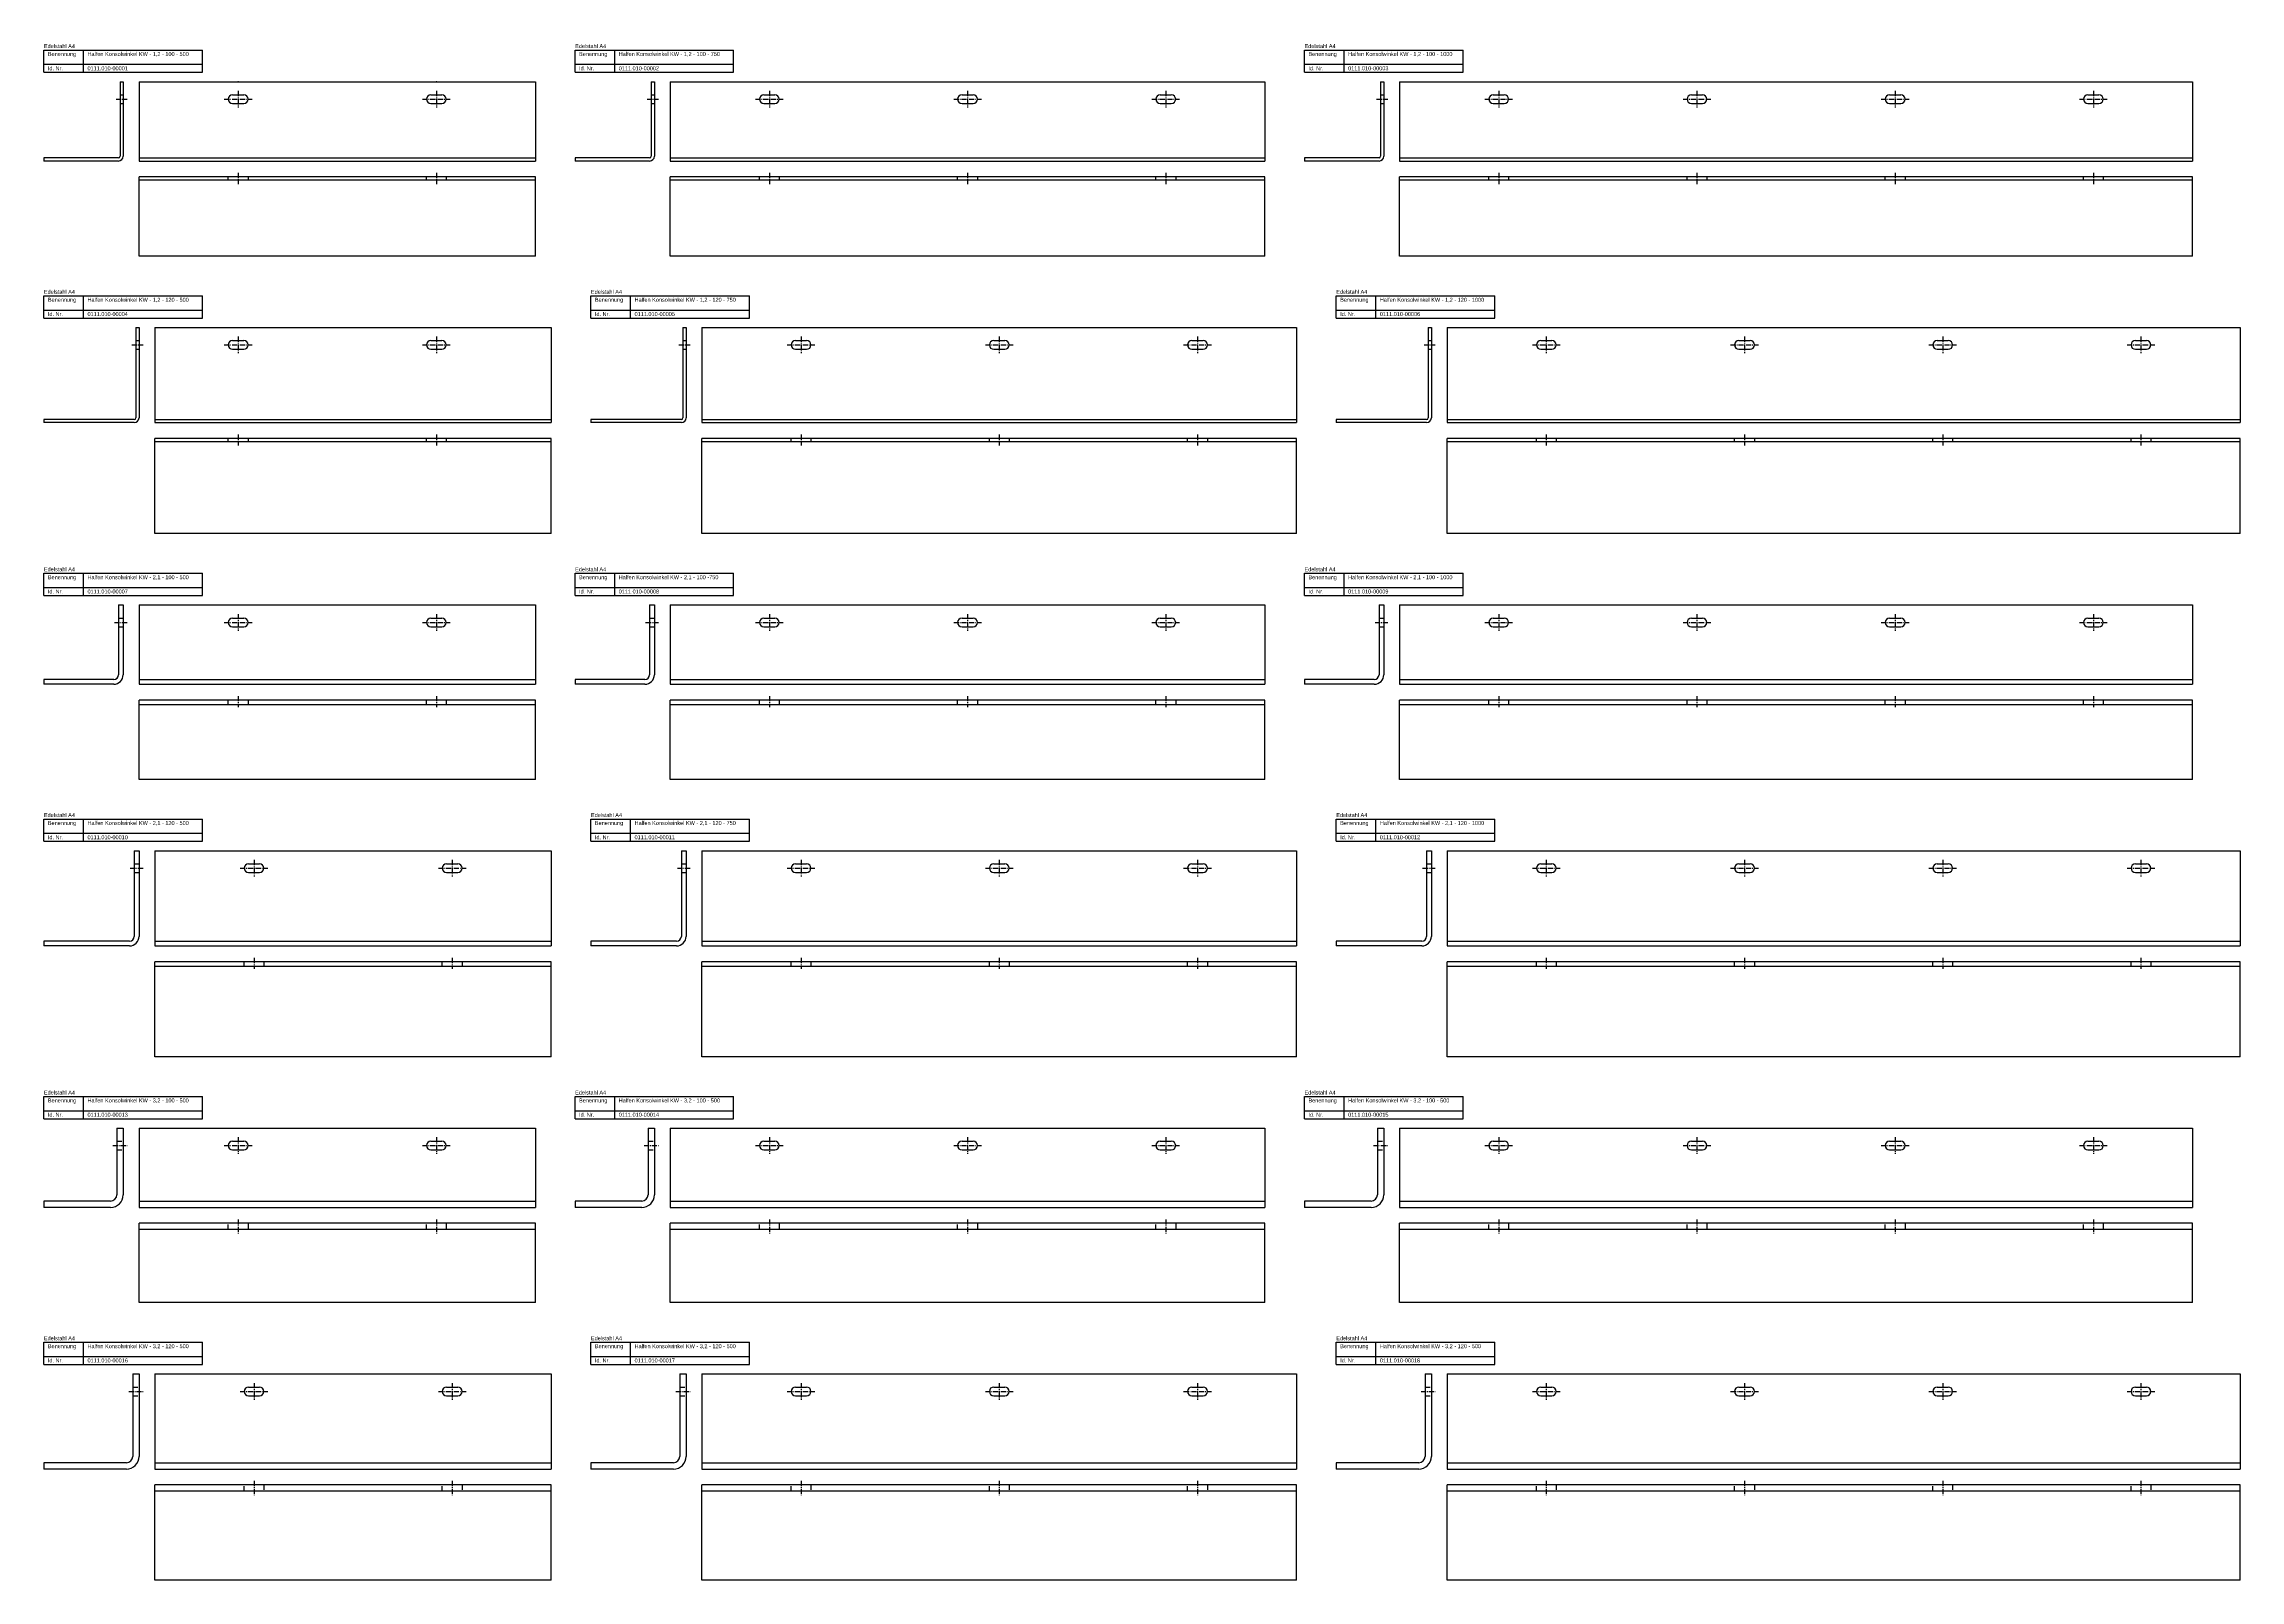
# Model space of a CAD drawing. Header units: millimetres. Extents: x 473 to 3243, y -1069 to 869.
import ezdxf

# ---------------------------------------------------------------- set-up
doc = ezdxf.new("R2010")
doc.units = ezdxf.units.MM
doc.linetypes.add('MITTELLINIE', pattern=[0.977, 0.65, -0.13, 0.067, -0.13])
doc.linetypes.add('VERDECKT', pattern=[9.525, 6.35, -3.175])
doc.layers.add('HALFEN-KONSOLANKER', color=2, linetype='CONTINUOUS')
doc.styles.add('ARIAL50', font='ARIAL.TTF', dxfattribs={"height": 5})

msp = doc.modelspace()

# ---------------------------------------------------------------- linework, layer by layer
at = {"layer": 'HALFEN-KONSOLANKER'}
for p, q in [((473.1, 860.8), (673.1, 860.8)), ((473.1, 832.8), (473.1, 860.8)), ((523.1, 832.8), (523.1, 860.8)), ((673.1, 832.8), (673.1, 860.8)), ((1143.1, 860.8), (1343.1, 860.8)), ((1143.1, 832.8), (1143.1, 860.8)), ((1193.1, 832.8), (1193.1, 860.8)), ((1343.1, 832.8), (1343.1, 860.8)), ((2063.1, 860.8), (2263.1, 860.8)), ((2063.1, 832.8), (2063.1, 860.8)), ((2113.1, 832.8), (2113.1, 860.8)), ((2263.1, 832.8), (2263.1, 860.8)), ((473.1, 842.8), (673.1, 842.8)), ((473.1, 832.8), (673.1, 832.8)), ((1143.1, 842.8), (1343.1, 842.8)), ((1143.1, 832.8), (1343.1, 832.8)), ((2063.1, 842.8), (2263.1, 842.8)), ((2063.1, 832.8), (2263.1, 832.8)), ((569.1, 820.8), (569.1, 726.8)), ((569.1, 820.8), (573.1, 820.8)), ((573.1, 820.8), (573.1, 726.8)), ((593.1, 820.8), (593.1, 720.8)), ((593.1, 820.8), (1093.1, 820.8)), ((711.1, 804.3), (725.1, 804.3)), ((961.1, 804.3), (975.1, 804.3)), ((1093.1, 820.8), (1093.1, 720.8)), ((1239.1, 820.8), (1239.1, 726.8)), ((1239.1, 820.8), (1243.1, 820.8)), ((1243.1, 820.8), (1243.1, 726.8)), ((1263.1, 820.8), (2013.1, 820.8)), ((1263.1, 820.8), (1263.1, 720.8)), ((1381.1, 804.3), (1395.1, 804.3)), ((1631.1, 804.3), (1645.1, 804.3)), ((1881.1, 804.3), (1895.1, 804.3)), ((2013.1, 820.8), (2013.1, 720.8)), ((2159.1, 820.8), (2159.1, 726.8)), ((2159.1, 820.8), (2163.1, 820.8)), ((2163.1, 820.8), (2163.1, 726.8)), ((2183.1, 820.8), (3183.1, 820.8)), ((2183.1, 820.8), (2183.1, 720.8)), ((2301.1, 804.3), (2315.1, 804.3)), ((2551.1, 804.3), (2565.1, 804.3)), ((2801.1, 804.3), (2815.1, 804.3)), ((3051.1, 804.3), (3065.1, 804.3)), ((3183.1, 820.8), (3183.1, 720.8)), ((711.1, 793.3), (725.1, 793.3)), ((961.1, 793.3), (975.1, 793.3)), ((1381.1, 793.3), (1395.1, 793.3)), ((1631.1, 793.3), (1645.1, 793.3)), ((1881.1, 793.3), (1895.1, 793.3)), ((2301.1, 793.3), (2315.1, 793.3)), ((2551.1, 793.3), (2565.1, 793.3)), ((2801.1, 793.3), (2815.1, 793.3)), ((3051.1, 793.3), (3065.1, 793.3)), ((567.1, 724.8), (473.1, 724.8)), ((473.1, 724.8), (473.1, 720.8)), ((567.1, 720.8), (473.1, 720.8)), ((593.1, 724.8), (1093.1, 724.8)), ((593.1, 720.8), (1093.1, 720.8)), ((1237.1, 724.8), (1143.1, 724.8)), ((1143.1, 724.8), (1143.1, 720.8)), ((1237.1, 720.8), (1143.1, 720.8)), ((1263.1, 724.8), (2013.1, 724.8)), ((1263.1, 720.8), (2013.1, 720.8)), ((2157.1, 724.8), (2063.1, 724.8)), ((2063.1, 724.8), (2063.1, 720.8)), ((2157.1, 720.8), (2063.1, 720.8)), ((2183.1, 724.8), (3183.1, 724.8)), ((2183.1, 720.8), (3183.1, 720.8)), ((1093.1, 700.8), (593.1, 700.8)), ((593.1, 600.8), (593.1, 700.8)), ((1093.1, 696.8), (593.1, 696.8)), ((1093.1, 600.8), (1093.1, 700.8)), ((2013.1, 700.8), (1263.1, 700.8)), ((1263.1, 600.8), (1263.1, 700.8)), ((2013.1, 696.8), (1263.1, 696.8)), ((2013.1, 600.8), (2013.1, 700.8)), ((3183.1, 700.8), (2183.1, 700.8)), ((2183.1, 600.8), (2183.1, 700.8)), ((3183.1, 696.8), (2183.1, 696.8)), ((3183.1, 600.8), (3183.1, 700.8)), ((1093.1, 600.8), (593.1, 600.8)), ((2013.1, 600.8), (1263.1, 600.8)), ((3183.1, 600.8), (2183.1, 600.8)), ((473.1, 550.8), (673.1, 550.8)), ((473.1, 522.8), (473.1, 550.8)), ((473.1, 532.8), (673.1, 532.8)), ((523.1, 522.8), (523.1, 550.8)), ((673.1, 522.8), (673.1, 550.8)), ((1163.1, 550.8), (1363.1, 550.8)), ((1163.1, 522.8), (1163.1, 550.8)), ((1163.1, 532.8), (1363.1, 532.8)), ((1213.1, 522.8), (1213.1, 550.8)), ((1363.1, 522.8), (1363.1, 550.8)), ((2103.1, 522.8), (2103.1, 550.8)), ((2103.1, 550.8), (2303.1, 550.8)), ((2103.1, 532.8), (2303.1, 532.8)), ((2153.1, 522.8), (2153.1, 550.8)), ((2303.1, 522.8), (2303.1, 550.8)), ((473.1, 522.8), (673.1, 522.8)), ((589.1, 510.8), (589.1, 396.8)), ((589.1, 510.8), (593.1, 510.8)), ((593.1, 510.8), (593.1, 396.8)), ((613.1, 510.8), (613.1, 390.8)), ((613.1, 510.8), (1113.1, 510.8)), ((1113.1, 510.8), (1113.1, 390.8)), ((1163.1, 522.8), (1363.1, 522.8)), ((1279.1, 510.8), (1279.1, 396.8)), ((1279.1, 510.8), (1283.1, 510.8)), ((1283.1, 510.8), (1283.1, 396.8)), ((1303.1, 510.8), (2053.1, 510.8)), ((1303.1, 510.8), (1303.1, 390.8)), ((2053.1, 510.8), (2053.1, 390.8)), ((2103.1, 522.8), (2303.1, 522.8)), ((2219.1, 510.8), (2219.1, 396.8)), ((2219.1, 510.8), (2223.1, 510.8)), ((2223.1, 510.8), (2223.1, 396.8)), ((2243.1, 510.8), (3243.1, 510.8)), ((2243.1, 510.8), (2243.1, 390.8)), ((3243.1, 510.8), (3243.1, 390.8)), ((711.1, 494.3), (725.1, 494.3)), ((711.1, 483.3), (725.1, 483.3)), ((961.1, 494.3), (975.1, 494.3)), ((961.1, 483.3), (975.1, 483.3)), ((1421.1, 494.3), (1435.1, 494.3)), ((1421.1, 483.3), (1435.1, 483.3)), ((1671.1, 494.3), (1685.1, 494.3)), ((1671.1, 483.3), (1685.1, 483.3)), ((1921.1, 494.3), (1935.1, 494.3)), ((1921.1, 483.3), (1935.1, 483.3)), ((2361.1, 494.3), (2375.1, 494.3)), ((2361.1, 483.3), (2375.1, 483.3)), ((2611.1, 494.3), (2625.1, 494.3)), ((2611.1, 483.3), (2625.1, 483.3)), ((2861.1, 494.3), (2875.1, 494.3)), ((2861.1, 483.3), (2875.1, 483.3)), ((3111.1, 494.3), (3125.1, 494.3)), ((3111.1, 483.3), (3125.1, 483.3)), ((587.1, 394.8), (473.1, 394.8)), ((473.1, 394.8), (473.1, 390.8)), ((587.1, 390.8), (473.1, 390.8)), ((613.1, 394.8), (1113.1, 394.8)), ((613.1, 390.8), (1113.1, 390.8)), ((1277.1, 394.8), (1163.1, 394.8)), ((1163.1, 394.8), (1163.1, 390.8)), ((1277.1, 390.8), (1163.1, 390.8)), ((1303.1, 394.8), (2053.1, 394.8)), ((1303.1, 390.8), (2053.1, 390.8)), ((2217.1, 394.8), (2103.1, 394.8)), ((2103.1, 394.8), (2103.1, 390.8)), ((2217.1, 390.8), (2103.1, 390.8)), ((2243.1, 394.8), (3243.1, 394.8)), ((2243.1, 390.8), (3243.1, 390.8)), ((1113.1, 370.8), (613.1, 370.8)), ((613.1, 250.8), (613.1, 370.8)), ((1113.1, 366.8), (613.1, 366.8)), ((1113.1, 250.8), (1113.1, 370.8)), ((2053.1, 370.8), (1303.1, 370.8)), ((1303.1, 250.8), (1303.1, 370.8)), ((2053.1, 366.8), (1303.1, 366.8)), ((2053.1, 250.8), (2053.1, 370.8)), ((3243.1, 370.8), (2243.1, 370.8)), ((2243.1, 250.8), (2243.1, 370.8)), ((3243.1, 366.8), (2243.1, 366.8)), ((3243.1, 250.8), (3243.1, 370.8)), ((1113.1, 250.8), (613.1, 250.8)), ((2053.1, 250.8), (1303.1, 250.8)), ((3243.1, 250.8), (2243.1, 250.8)), ((473.1, 200.8), (673.1, 200.8)), ((473.1, 172.8), (473.1, 200.8)), ((523.1, 172.8), (523.1, 200.8)), ((673.1, 172.8), (673.1, 200.8)), ((1143.1, 200.8), (1343.1, 200.8)), ((1143.1, 172.8), (1143.1, 200.8)), ((1193.1, 172.8), (1193.1, 200.8)), ((1343.1, 172.8), (1343.1, 200.8)), ((2063.1, 200.8), (2263.1, 200.8)), ((2063.1, 172.8), (2063.1, 200.8)), ((2113.1, 172.8), (2113.1, 200.8)), ((2263.1, 172.8), (2263.1, 200.8)), ((473.1, 182.8), (673.1, 182.8)), ((473.1, 172.8), (673.1, 172.8)), ((1143.1, 182.8), (1343.1, 182.8)), ((1143.1, 172.8), (1343.1, 172.8)), ((2063.1, 182.8), (2263.1, 182.8)), ((2063.1, 172.8), (2263.1, 172.8)), ((567.1, 160.8), (567.1, 72.8)), ((567.1, 160.8), (573.1, 160.8)), ((573.1, 160.8), (573.1, 72.8)), ((593.1, 160.8), (1093.1, 160.8)), ((593.1, 160.8), (593.1, 60.8)), ((711.1, 144.3), (725.1, 144.3)), ((961.1, 144.3), (975.1, 144.3)), ((1093.1, 160.8), (1093.1, 60.8)), ((1237.1, 160.8), (1237.1, 72.8)), ((1237.1, 160.8), (1243.1, 160.8)), ((1243.1, 160.8), (1243.1, 72.8)), ((1263.1, 160.8), (1263.1, 60.8)), ((1263.1, 160.8), (2013.1, 160.8)), ((1381.1, 144.3), (1395.1, 144.3)), ((1631.1, 144.3), (1645.1, 144.3)), ((1881.1, 144.3), (1895.1, 144.3)), ((2013.1, 160.8), (2013.1, 60.8)), ((2157.1, 160.8), (2157.1, 72.8)), ((2157.1, 160.8), (2163.1, 160.8)), ((2163.1, 160.8), (2163.1, 72.8)), ((2183.1, 160.8), (3183.1, 160.8)), ((2183.1, 160.8), (2183.1, 60.8)), ((2301.1, 144.3), (2315.1, 144.3)), ((2551.1, 144.3), (2565.1, 144.3)), ((2801.1, 144.3), (2815.1, 144.3)), ((3051.1, 144.3), (3065.1, 144.3)), ((3183.1, 160.8), (3183.1, 60.8)), ((711.1, 133.3), (725.1, 133.3)), ((961.1, 133.3), (975.1, 133.3)), ((1381.1, 133.3), (1395.1, 133.3)), ((1631.1, 133.3), (1645.1, 133.3)), ((1881.1, 133.3), (1895.1, 133.3)), ((2301.1, 133.3), (2315.1, 133.3)), ((2551.1, 133.3), (2565.1, 133.3)), ((2801.1, 133.3), (2815.1, 133.3)), ((3051.1, 133.3), (3065.1, 133.3)), ((561.1, 66.8), (473.1, 66.8)), ((473.1, 66.8), (473.1, 60.8)), ((561.1, 60.8), (473.1, 60.8)), ((593.1, 66.8), (1093.1, 66.8)), ((593.1, 60.8), (1093.1, 60.8)), ((1231.1, 66.8), (1143.1, 66.8)), ((1143.1, 66.8), (1143.1, 60.8)), ((1231.1, 60.8), (1143.1, 60.8)), ((1263.1, 66.8), (2013.1, 66.8)), ((1263.1, 60.8), (2013.1, 60.8)), ((2151.1, 66.8), (2063.1, 66.8)), ((2063.1, 66.8), (2063.1, 60.8)), ((2151.1, 60.8), (2063.1, 60.8)), ((2183.1, 66.8), (3183.1, 66.8)), ((2183.1, 60.8), (3183.1, 60.8)), ((1093.1, 40.8), (593.1, 40.8)), ((593.1, -59.2), (593.1, 40.8)), ((1093.1, 34.8), (593.1, 34.8)), ((1093.1, -59.2), (1093.1, 40.8)), ((2013.1, 40.8), (1263.1, 40.8)), ((1263.1, -59.2), (1263.1, 40.8)), ((2013.1, 34.8), (1263.1, 34.8)), ((2013.1, -59.2), (2013.1, 40.8)), ((3183.1, 40.8), (2183.1, 40.8)), ((2183.1, -59.2), (2183.1, 40.8)), ((3183.1, 34.8), (2183.1, 34.8)), ((3183.1, -59.2), (3183.1, 40.8)), ((1093.1, -59.2), (593.1, -59.2)), ((2013.1, -59.2), (1263.1, -59.2)), ((3183.1, -59.2), (2183.1, -59.2)), ((473.1, -109.2), (673.1, -109.2)), ((473.1, -137.2), (473.1, -109.2)), ((523.1, -137.2), (523.1, -109.2)), ((673.1, -137.2), (673.1, -109.2)), ((1163.1, -109.2), (1363.1, -109.2)), ((1163.1, -137.2), (1163.1, -109.2)), ((1213.1, -137.2), (1213.1, -109.2)), ((1363.1, -137.2), (1363.1, -109.2)), ((2103.1, -109.2), (2303.1, -109.2)), ((2103.1, -137.2), (2103.1, -109.2)), ((2153.1, -137.2), (2153.1, -109.2)), ((2303.1, -137.2), (2303.1, -109.2)), ((473.1, -127.2), (673.1, -127.2)), ((473.1, -137.2), (673.1, -137.2)), ((1163.1, -127.2), (1363.1, -127.2)), ((1163.1, -137.2), (1363.1, -137.2)), ((2103.1, -127.2), (2303.1, -127.2)), ((2103.1, -137.2), (2303.1, -137.2)), ((587.1, -149.2), (587.1, -257.2)), ((587.1, -149.2), (593.1, -149.2)), ((593.1, -149.2), (593.1, -257.2)), ((613.1, -149.2), (1113.1, -149.2)), ((613.1, -149.2), (613.1, -269.2)), ((731.1, -165.7), (745.1, -165.7)), ((981.1, -165.7), (995.1, -165.7)), ((1113.1, -149.2), (1113.1, -269.2)), ((1277.1, -149.2), (1277.1, -257.2)), ((1277.1, -149.2), (1283.1, -149.2)), ((1283.1, -149.2), (1283.1, -257.2)), ((1303.1, -149.2), (1303.1, -269.2)), ((1303.1, -149.2), (2053.1, -149.2)), ((1421.1, -165.7), (1435.1, -165.7)), ((1671.1, -165.7), (1685.1, -165.7)), ((1921.1, -165.7), (1935.1, -165.7)), ((2053.1, -149.2), (2053.1, -269.2)), ((2217.1, -149.2), (2217.1, -257.2)), ((2217.1, -149.2), (2223.1, -149.2)), ((2223.1, -149.2), (2223.1, -257.2)), ((2243.1, -149.2), (3243.1, -149.2)), ((2243.1, -149.2), (2243.1, -269.2)), ((2361.1, -165.7), (2375.1, -165.7)), ((2611.1, -165.7), (2625.1, -165.7)), ((2861.1, -165.7), (2875.1, -165.7)), ((3111.1, -165.7), (3125.1, -165.7)), ((3243.1, -149.2), (3243.1, -269.2)), ((731.1, -176.7), (745.1, -176.7)), ((981.1, -176.7), (995.1, -176.7)), ((1421.1, -176.7), (1435.1, -176.7)), ((1671.1, -176.7), (1685.1, -176.7)), ((1921.1, -176.7), (1935.1, -176.7)), ((2361.1, -176.7), (2375.1, -176.7)), ((2611.1, -176.7), (2625.1, -176.7)), ((2861.1, -176.7), (2875.1, -176.7)), ((3111.1, -176.7), (3125.1, -176.7)), ((581.1, -263.2), (473.1, -263.2)), ((473.1, -263.2), (473.1, -269.2)), ((581.1, -269.2), (473.1, -269.2)), ((613.1, -263.2), (1113.1, -263.2)), ((613.1, -269.2), (1113.1, -269.2)), ((1271.1, -263.2), (1163.1, -263.2)), ((1163.1, -263.2), (1163.1, -269.2)), ((1271.1, -269.2), (1163.1, -269.2)), ((1303.1, -263.2), (2053.1, -263.2)), ((1303.1, -269.2), (2053.1, -269.2)), ((2211.1, -263.2), (2103.1, -263.2)), ((2103.1, -263.2), (2103.1, -269.2)), ((2211.1, -269.2), (2103.1, -269.2)), ((2243.1, -263.2), (3243.1, -263.2)), ((2243.1, -269.2), (3243.1, -269.2)), ((1113.1, -289.2), (613.1, -289.2)), ((613.1, -409.2), (613.1, -289.2)), ((1113.1, -295.2), (613.1, -295.2)), ((1113.1, -409.2), (1113.1, -289.2)), ((1303.1, -409.2), (1303.1, -289.2)), ((2053.1, -289.2), (1303.1, -289.2)), ((2053.1, -295.2), (1303.1, -295.2)), ((2053.1, -409.2), (2053.1, -289.2)), ((3243.1, -289.2), (2243.1, -289.2)), ((2243.1, -409.2), (2243.1, -289.2)), ((3243.1, -295.2), (2243.1, -295.2)), ((3243.1, -409.2), (3243.1, -289.2)), ((1113.1, -409.2), (613.1, -409.2)), ((2053.1, -409.2), (1303.1, -409.2)), ((3243.1, -409.2), (2243.1, -409.2)), ((473.1, -459.2), (673.1, -459.2)), ((473.1, -487.2), (473.1, -459.2)), ((523.1, -487.2), (523.1, -459.2)), ((673.1, -487.2), (673.1, -459.2)), ((1143.1, -459.2), (1343.1, -459.2)), ((1143.1, -487.2), (1143.1, -459.2)), ((1193.1, -487.2), (1193.1, -459.2)), ((1343.1, -487.2), (1343.1, -459.2)), ((2063.1, -459.2), (2263.1, -459.2)), ((2063.1, -487.2), (2063.1, -459.2)), ((2113.1, -487.2), (2113.1, -459.2)), ((2263.1, -487.2), (2263.1, -459.2)), ((473.1, -477.2), (673.1, -477.2)), ((473.1, -487.2), (673.1, -487.2)), ((1143.1, -477.2), (1343.1, -477.2)), ((1143.1, -487.2), (1343.1, -487.2)), ((2063.1, -477.2), (2263.1, -477.2)), ((2063.1, -487.2), (2263.1, -487.2)), ((565.1, -499.2), (565.1, -583.2)), ((565.1, -499.2), (573.1, -499.2)), ((573.1, -499.2), (573.1, -583.2)), ((593.1, -499.2), (593.1, -599.2)), ((593.1, -499.2), (1093.1, -499.2)), ((711.1, -515.7), (725.1, -515.7)), ((961.1, -515.7), (975.1, -515.7)), ((1093.1, -499.2), (1093.1, -599.2)), ((1235.1, -499.2), (1235.1, -583.2)), ((1235.1, -499.2), (1243.1, -499.2)), ((1243.1, -499.2), (1243.1, -583.2)), ((1263.1, -499.2), (2013.1, -499.2)), ((1263.1, -499.2), (1263.1, -599.2)), ((1381.1, -515.7), (1395.1, -515.7)), ((1631.1, -515.7), (1645.1, -515.7)), ((1881.1, -515.7), (1895.1, -515.7)), ((2013.1, -499.2), (2013.1, -599.2)), ((2155.1, -499.2), (2163.1, -499.2)), ((2155.1, -499.2), (2155.1, -583.2)), ((2163.1, -499.2), (2163.1, -583.2)), ((2183.1, -499.2), (3183.1, -499.2)), ((2183.1, -499.2), (2183.1, -599.2)), ((2301.1, -515.7), (2315.1, -515.7)), ((2551.1, -515.7), (2565.1, -515.7)), ((2801.1, -515.7), (2815.1, -515.7)), ((3051.1, -515.7), (3065.1, -515.7)), ((3183.1, -499.2), (3183.1, -599.2)), ((711.1, -526.7), (725.1, -526.7)), ((961.1, -526.7), (975.1, -526.7)), ((1381.1, -526.7), (1395.1, -526.7)), ((1631.1, -526.7), (1645.1, -526.7)), ((1881.1, -526.7), (1895.1, -526.7)), ((2301.1, -526.7), (2315.1, -526.7)), ((2551.1, -526.7), (2565.1, -526.7)), ((2801.1, -526.7), (2815.1, -526.7)), ((3051.1, -526.7), (3065.1, -526.7)), ((557.1, -591.2), (473.1, -591.2)), ((473.1, -591.2), (473.1, -599.2)), ((557.1, -599.2), (473.1, -599.2)), ((593.1, -591.2), (1093.1, -591.2)), ((593.1, -599.2), (1093.1, -599.2)), ((1227.1, -591.2), (1143.1, -591.2)), ((1143.1, -591.2), (1143.1, -599.2)), ((1227.1, -599.2), (1143.1, -599.2)), ((1263.1, -591.2), (2013.1, -591.2)), ((1263.1, -599.2), (2013.1, -599.2)), ((2147.1, -591.2), (2063.1, -591.2)), ((2063.1, -591.2), (2063.1, -599.2)), ((2147.1, -599.2), (2063.1, -599.2)), ((2183.1, -591.2), (3183.1, -591.2)), ((2183.1, -599.2), (3183.1, -599.2)), ((1093.1, -619.2), (593.1, -619.2)), ((593.1, -719.2), (593.1, -619.2)), ((1093.1, -627.2), (593.1, -627.2)), ((1093.1, -719.2), (1093.1, -619.2)), ((2013.1, -619.2), (1263.1, -619.2)), ((1263.1, -719.2), (1263.1, -619.2)), ((2013.1, -627.2), (1263.1, -627.2)), ((2013.1, -719.2), (2013.1, -619.2)), ((3183.1, -619.2), (2183.1, -619.2)), ((2183.1, -719.2), (2183.1, -619.2)), ((3183.1, -627.2), (2183.1, -627.2)), ((3183.1, -719.2), (3183.1, -619.2)), ((1093.1, -719.2), (593.1, -719.2)), ((2013.1, -719.2), (1263.1, -719.2)), ((3183.1, -719.2), (2183.1, -719.2)), ((473.1, -769.2), (673.1, -769.2)), ((473.1, -797.2), (473.1, -769.2)), ((523.1, -797.2), (523.1, -769.2)), ((673.1, -797.2), (673.1, -769.2)), ((1163.1, -769.2), (1363.1, -769.2)), ((1163.1, -797.2), (1163.1, -769.2)), ((1213.1, -797.2), (1213.1, -769.2)), ((1363.1, -797.2), (1363.1, -769.2)), ((2103.1, -769.2), (2303.1, -769.2)), ((2103.1, -797.2), (2103.1, -769.2)), ((2153.1, -797.2), (2153.1, -769.2)), ((2303.1, -797.2), (2303.1, -769.2)), ((473.1, -787.2), (673.1, -787.2)), ((473.1, -797.2), (673.1, -797.2)), ((1163.1, -787.2), (1363.1, -787.2)), ((1163.1, -797.2), (1363.1, -797.2)), ((2103.1, -787.2), (2303.1, -787.2)), ((2103.1, -797.2), (2303.1, -797.2)), ((585.1, -809.2), (585.1, -913.2)), ((585.1, -809.2), (593.1, -809.2)), ((593.1, -809.2), (593.1, -913.2)), ((613.1, -809.2), (613.1, -929.2)), ((613.1, -809.2), (1113.1, -809.2)), ((731.1, -825.7), (745.1, -825.7)), ((981.1, -825.7), (995.1, -825.7)), ((1113.1, -809.2), (1113.1, -929.2)), ((1275.1, -809.2), (1275.1, -913.2)), ((1275.1, -809.2), (1283.1, -809.2)), ((1283.1, -809.2), (1283.1, -913.2)), ((1303.1, -809.2), (2053.1, -809.2)), ((1303.1, -809.2), (1303.1, -929.2)), ((1421.1, -825.7), (1435.1, -825.7)), ((1671.1, -825.7), (1685.1, -825.7)), ((1921.1, -825.7), (1935.1, -825.7)), ((2053.1, -809.2), (2053.1, -929.2)), ((2215.1, -809.2), (2215.1, -913.2)), ((2215.1, -809.2), (2223.1, -809.2)), ((2223.1, -809.2), (2223.1, -913.2)), ((2243.1, -809.2), (3243.1, -809.2)), ((2243.1, -809.2), (2243.1, -929.2)), ((2361.1, -825.7), (2375.1, -825.7)), ((2611.1, -825.7), (2625.1, -825.7)), ((2861.1, -825.7), (2875.1, -825.7)), ((3111.1, -825.7), (3125.1, -825.7)), ((3243.1, -809.2), (3243.1, -929.2)), ((731.1, -836.7), (745.1, -836.7)), ((981.1, -836.7), (995.1, -836.7)), ((1421.1, -836.7), (1435.1, -836.7)), ((1671.1, -836.7), (1685.1, -836.7)), ((1921.1, -836.7), (1935.1, -836.7)), ((2361.1, -836.7), (2375.1, -836.7)), ((2611.1, -836.7), (2625.1, -836.7)), ((2861.1, -836.7), (2875.1, -836.7)), ((3111.1, -836.7), (3125.1, -836.7)), ((577.1, -921.2), (473.1, -921.2)), ((473.1, -921.2), (473.1, -929.2)), ((577.1, -929.2), (473.1, -929.2)), ((613.1, -921.2), (1113.1, -921.2)), ((613.1, -929.2), (1113.1, -929.2)), ((1267.1, -921.2), (1163.1, -921.2)), ((1163.1, -921.2), (1163.1, -929.2)), ((1267.1, -929.2), (1163.1, -929.2)), ((1303.1, -921.2), (2053.1, -921.2)), ((1303.1, -929.2), (2053.1, -929.2)), ((2207.1, -921.2), (2103.1, -921.2)), ((2103.1, -921.2), (2103.1, -929.2)), ((2207.1, -929.2), (2103.1, -929.2)), ((2243.1, -921.2), (3243.1, -921.2)), ((2243.1, -929.2), (3243.1, -929.2)), ((1113.1, -949.2), (613.1, -949.2)), ((613.1, -1069.2), (613.1, -949.2)), ((1113.1, -957.2), (613.1, -957.2)), ((1113.1, -1069.2), (1113.1, -949.2)), ((2053.1, -949.2), (1303.1, -949.2)), ((1303.1, -1069.2), (1303.1, -949.2)), ((2053.1, -957.2), (1303.1, -957.2)), ((2053.1, -1069.2), (2053.1, -949.2)), ((3243.1, -949.2), (2243.1, -949.2)), ((2243.1, -1069.2), (2243.1, -949.2)), ((3243.1, -957.2), (2243.1, -957.2)), ((3243.1, -1069.2), (3243.1, -949.2)), ((1113.1, -1069.2), (613.1, -1069.2)), ((2053.1, -1069.2), (1303.1, -1069.2)), ((3243.1, -1069.2), (2243.1, -1069.2))]:
    msp.add_line(p, q, dxfattribs=at)
at = {"layer": 'HALFEN-KONSOLANKER', "color": 1, "linetype": 'VERDECKT'}
for p, q in [((569.1, 804.3), (573.1, 804.3)), ((1239.1, 804.3), (1243.1, 804.3)), ((2159.1, 804.3), (2163.1, 804.3)), ((569.1, 793.3), (573.1, 793.3)), ((1239.1, 793.3), (1243.1, 793.3)), ((2159.1, 793.3), (2163.1, 793.3)), ((705.6, 696.8), (705.6, 700.8)), ((730.6, 700.8), (730.6, 696.8)), ((955.6, 696.8), (955.6, 700.8)), ((980.6, 700.8), (980.6, 696.8)), ((1375.6, 696.8), (1375.6, 700.8)), ((1400.6, 700.8), (1400.6, 696.8)), ((1625.6, 696.8), (1625.6, 700.8)), ((1650.6, 700.8), (1650.6, 696.8)), ((1875.6, 696.8), (1875.6, 700.8)), ((1900.6, 700.8), (1900.6, 696.8)), ((2295.6, 696.8), (2295.6, 700.8)), ((2320.6, 700.8), (2320.6, 696.8)), ((2545.6, 696.8), (2545.6, 700.8)), ((2570.6, 700.8), (2570.6, 696.8)), ((2795.6, 696.8), (2795.6, 700.8)), ((2820.6, 700.8), (2820.6, 696.8)), ((3045.6, 696.8), (3045.6, 700.8)), ((3070.6, 700.8), (3070.6, 696.8)), ((589.1, 494.3), (593.1, 494.3)), ((589.1, 483.3), (593.1, 483.3)), ((1279.1, 494.3), (1283.1, 494.3)), ((1279.1, 483.3), (1283.1, 483.3)), ((2219.1, 494.3), (2223.1, 494.3)), ((2219.1, 483.3), (2223.1, 483.3)), ((705.6, 366.8), (705.6, 370.8)), ((730.6, 370.8), (730.6, 366.8)), ((955.6, 366.8), (955.6, 370.8)), ((980.6, 370.8), (980.6, 366.8)), ((1415.6, 366.8), (1415.6, 370.8)), ((1440.6, 370.8), (1440.6, 366.8)), ((1665.6, 366.8), (1665.6, 370.8)), ((1690.6, 370.8), (1690.6, 366.8)), ((1915.6, 366.8), (1915.6, 370.8)), ((1940.6, 370.8), (1940.6, 366.8)), ((2355.6, 366.8), (2355.6, 370.8)), ((2380.6, 370.8), (2380.6, 366.8)), ((2605.6, 366.8), (2605.6, 370.8)), ((2630.6, 370.8), (2630.6, 366.8)), ((2855.6, 366.8), (2855.6, 370.8)), ((2880.6, 370.8), (2880.6, 366.8)), ((3105.6, 366.8), (3105.6, 370.8)), ((3130.6, 370.8), (3130.6, 366.8)), ((567.1, 144.3), (573.1, 144.3)), ((1237.1, 144.3), (1243.1, 144.3)), ((2157.1, 144.3), (2163.1, 144.3)), ((567.1, 133.3), (573.1, 133.3)), ((1237.1, 133.3), (1243.1, 133.3)), ((2157.1, 133.3), (2163.1, 133.3)), ((705.6, 34.8), (705.6, 40.8)), ((730.6, 40.8), (730.6, 34.8)), ((955.6, 34.8), (955.6, 40.8)), ((980.6, 40.8), (980.6, 34.8)), ((1375.6, 34.8), (1375.6, 40.8)), ((1400.6, 40.8), (1400.6, 34.8)), ((1625.6, 34.8), (1625.6, 40.8)), ((1650.6, 40.8), (1650.6, 34.8)), ((1875.6, 34.8), (1875.6, 40.8)), ((1900.6, 40.8), (1900.6, 34.8)), ((2295.6, 34.8), (2295.6, 40.8)), ((2320.6, 40.8), (2320.6, 34.8)), ((2545.6, 34.8), (2545.6, 40.8)), ((2570.6, 40.8), (2570.6, 34.8)), ((2795.6, 34.8), (2795.6, 40.8)), ((2820.6, 40.8), (2820.6, 34.8)), ((3045.6, 34.8), (3045.6, 40.8)), ((3070.6, 40.8), (3070.6, 34.8)), ((587.1, -165.7), (593.1, -165.7)), ((1277.1, -165.7), (1283.1, -165.7)), ((2217.1, -165.7), (2223.1, -165.7)), ((587.1, -176.7), (593.1, -176.7)), ((1277.1, -176.7), (1283.1, -176.7)), ((2217.1, -176.7), (2223.1, -176.7)), ((725.6, -295.2), (725.6, -289.2)), ((750.6, -289.2), (750.6, -295.2)), ((975.6, -295.2), (975.6, -289.2)), ((1000.6, -289.2), (1000.6, -295.2)), ((1415.6, -295.2), (1415.6, -289.2)), ((1440.6, -289.2), (1440.6, -295.2)), ((1665.6, -295.2), (1665.6, -289.2)), ((1690.6, -289.2), (1690.6, -295.2)), ((1915.6, -295.2), (1915.6, -289.2)), ((1940.6, -289.2), (1940.6, -295.2)), ((2355.6, -295.2), (2355.6, -289.2)), ((2380.6, -289.2), (2380.6, -295.2)), ((2605.6, -295.2), (2605.6, -289.2)), ((2630.6, -289.2), (2630.6, -295.2)), ((2855.6, -295.2), (2855.6, -289.2)), ((2880.6, -289.2), (2880.6, -295.2)), ((3105.6, -295.2), (3105.6, -289.2)), ((3130.6, -289.2), (3130.6, -295.2)), ((565.1, -515.7), (573.1, -515.7)), ((1235.1, -515.7), (1243.1, -515.7)), ((2155.1, -515.7), (2163.1, -515.7)), ((565.1, -526.7), (573.1, -526.7)), ((1235.1, -526.7), (1243.1, -526.7)), ((2155.1, -526.7), (2163.1, -526.7)), ((705.6, -627.2), (705.6, -619.2)), ((730.6, -619.2), (730.6, -627.2)), ((955.6, -627.2), (955.6, -619.2)), ((980.6, -619.2), (980.6, -627.2)), ((1375.6, -627.2), (1375.6, -619.2)), ((1400.6, -619.2), (1400.6, -627.2)), ((1625.6, -627.2), (1625.6, -619.2)), ((1650.6, -619.2), (1650.6, -627.2)), ((1875.6, -627.2), (1875.6, -619.2)), ((1900.6, -619.2), (1900.6, -627.2)), ((2295.6, -627.2), (2295.6, -619.2)), ((2320.6, -619.2), (2320.6, -627.2)), ((2545.6, -627.2), (2545.6, -619.2)), ((2570.6, -619.2), (2570.6, -627.2)), ((2795.6, -627.2), (2795.6, -619.2)), ((2820.6, -619.2), (2820.6, -627.2)), ((3045.6, -627.2), (3045.6, -619.2)), ((3070.6, -619.2), (3070.6, -627.2)), ((585.1, -825.7), (593.1, -825.7)), ((1275.1, -825.7), (1283.1, -825.7)), ((2215.1, -825.7), (2223.1, -825.7)), ((585.1, -836.7), (593.1, -836.7)), ((1275.1, -836.7), (1283.1, -836.7)), ((2215.1, -836.7), (2223.1, -836.7)), ((725.6, -957.2), (725.6, -949.2)), ((750.6, -949.2), (750.6, -957.2)), ((975.6, -957.2), (975.6, -949.2)), ((1000.6, -949.2), (1000.6, -957.2)), ((1415.6, -957.2), (1415.6, -949.2)), ((1440.6, -949.2), (1440.6, -957.2)), ((1665.6, -957.2), (1665.6, -949.2)), ((1690.6, -949.2), (1690.6, -957.2)), ((1915.6, -957.2), (1915.6, -949.2)), ((1940.6, -949.2), (1940.6, -957.2)), ((2355.6, -957.2), (2355.6, -949.2)), ((2380.6, -949.2), (2380.6, -957.2)), ((2605.6, -957.2), (2605.6, -949.2)), ((2630.6, -949.2), (2630.6, -957.2)), ((2855.6, -957.2), (2855.6, -949.2)), ((2880.6, -949.2), (2880.6, -957.2)), ((3105.6, -957.2), (3105.6, -949.2)), ((3130.6, -949.2), (3130.6, -957.2))]:
    msp.add_line(p, q, dxfattribs=at)
at = {"layer": 'HALFEN-KONSOLANKER', "color": 1, "linetype": 'MITTELLINIE', "ltscale": 10}
for p, q in [((718.1, 809.3), (718.1, 788.3)), ((968.1, 809.3), (968.1, 788.3)), ((1388.1, 809.3), (1388.1, 788.3)), ((1638.1, 809.3), (1638.1, 788.3)), ((1888.1, 809.3), (1888.1, 788.3)), ((2308.1, 809.3), (2308.1, 788.3)), ((2558.1, 809.3), (2558.1, 788.3)), ((2808.1, 809.3), (2808.1, 788.3)), ((3058.1, 809.3), (3058.1, 788.3)), ((564.1, 798.8), (578.1, 798.8)), ((700.6, 798.8), (735.6, 798.8)), ((950.6, 798.8), (985.6, 798.8)), ((1234.1, 798.8), (1248.1, 798.8)), ((1370.6, 798.8), (1405.6, 798.8)), ((1620.6, 798.8), (1655.6, 798.8)), ((1870.6, 798.8), (1905.6, 798.8)), ((2154.1, 798.8), (2168.1, 798.8)), ((2290.6, 798.8), (2325.6, 798.8)), ((2540.6, 798.8), (2575.6, 798.8)), ((2790.6, 798.8), (2825.6, 798.8)), ((3040.6, 798.8), (3075.6, 798.8)), ((718.1, 705.8), (718.1, 691.8)), ((968.1, 705.8), (968.1, 691.8)), ((1388.1, 705.8), (1388.1, 691.8)), ((1638.1, 705.8), (1638.1, 691.8)), ((1888.1, 705.8), (1888.1, 691.8)), ((2308.1, 705.8), (2308.1, 691.8)), ((2558.1, 705.8), (2558.1, 691.8)), ((2808.1, 705.8), (2808.1, 691.8)), ((3058.1, 705.8), (3058.1, 691.8)), ((718.1, 499.3), (718.1, 478.3)), ((968.1, 499.3), (968.1, 478.3)), ((1428.1, 499.3), (1428.1, 478.3)), ((1678.1, 499.3), (1678.1, 478.3)), ((1928.1, 499.3), (1928.1, 478.3)), ((2368.1, 499.3), (2368.1, 478.3)), ((2618.1, 499.3), (2618.1, 478.3)), ((2868.1, 499.3), (2868.1, 478.3)), ((3118.1, 499.3), (3118.1, 478.3)), ((584.1, 488.8), (598.1, 488.8)), ((700.6, 488.8), (735.6, 488.8)), ((950.6, 488.8), (985.6, 488.8)), ((1274.1, 488.8), (1288.1, 488.8)), ((1410.6, 488.8), (1445.6, 488.8)), ((1660.6, 488.8), (1695.6, 488.8)), ((1910.6, 488.8), (1945.6, 488.8)), ((2214.1, 488.8), (2228.1, 488.8)), ((2350.6, 488.8), (2385.6, 488.8)), ((2600.6, 488.8), (2635.6, 488.8)), ((2850.6, 488.8), (2885.6, 488.8)), ((3100.6, 488.8), (3135.6, 488.8)), ((718.1, 375.8), (718.1, 361.8)), ((968.1, 375.8), (968.1, 361.8)), ((1428.1, 375.8), (1428.1, 361.8)), ((1678.1, 375.8), (1678.1, 361.8)), ((1928.1, 375.8), (1928.1, 361.8)), ((2368.1, 375.8), (2368.1, 361.8)), ((2618.1, 375.8), (2618.1, 361.8)), ((2868.1, 375.8), (2868.1, 361.8)), ((3118.1, 375.8), (3118.1, 361.8)), ((562.1, 138.8), (578.1, 138.8)), ((700.6, 138.8), (735.6, 138.8)), ((718.1, 149.3), (718.1, 128.3)), ((950.6, 138.8), (985.6, 138.8)), ((968.1, 149.3), (968.1, 128.3)), ((1232.1, 138.8), (1248.1, 138.8)), ((1370.6, 138.8), (1405.6, 138.8)), ((1388.1, 149.3), (1388.1, 128.3)), ((1620.6, 138.8), (1655.6, 138.8)), ((1638.1, 149.3), (1638.1, 128.3)), ((1870.6, 138.8), (1905.6, 138.8)), ((1888.1, 149.3), (1888.1, 128.3)), ((2152.1, 138.8), (2168.1, 138.8)), ((2290.6, 138.8), (2325.6, 138.8)), ((2308.1, 149.3), (2308.1, 128.3)), ((2540.6, 138.8), (2575.6, 138.8)), ((2558.1, 149.3), (2558.1, 128.3)), ((2790.6, 138.8), (2825.6, 138.8)), ((2808.1, 149.3), (2808.1, 128.3)), ((3040.6, 138.8), (3075.6, 138.8)), ((3058.1, 149.3), (3058.1, 128.3)), ((718.1, 45.8), (718.1, 31.8)), ((968.1, 45.8), (968.1, 31.8)), ((1388.1, 45.8), (1388.1, 31.8)), ((1638.1, 45.8), (1638.1, 31.8)), ((1888.1, 45.8), (1888.1, 31.8)), ((2308.1, 45.8), (2308.1, 31.8)), ((2558.1, 45.8), (2558.1, 31.8)), ((2808.1, 45.8), (2808.1, 31.8)), ((3058.1, 45.8), (3058.1, 31.8)), ((738.1, -160.7), (738.1, -181.7)), ((988.1, -160.7), (988.1, -181.7)), ((1428.1, -160.7), (1428.1, -181.7)), ((1678.1, -160.7), (1678.1, -181.7)), ((1928.1, -160.7), (1928.1, -181.7)), ((2368.1, -160.7), (2368.1, -181.7)), ((2618.1, -160.7), (2618.1, -181.7)), ((2868.1, -160.7), (2868.1, -181.7)), ((3118.1, -160.7), (3118.1, -181.7)), ((582.1, -171.2), (598.1, -171.2)), ((720.6, -171.2), (755.6, -171.2)), ((970.6, -171.2), (1005.6, -171.2)), ((1272.1, -171.2), (1288.1, -171.2)), ((1410.6, -171.2), (1445.6, -171.2)), ((1660.6, -171.2), (1695.6, -171.2)), ((1910.6, -171.2), (1945.6, -171.2)), ((2212.1, -171.2), (2228.1, -171.2)), ((2350.6, -171.2), (2385.6, -171.2)), ((2600.6, -171.2), (2635.6, -171.2)), ((2850.6, -171.2), (2885.6, -171.2)), ((3100.6, -171.2), (3135.6, -171.2)), ((738.1, -284.2), (738.1, -298.2)), ((988.1, -284.2), (988.1, -298.2)), ((1428.1, -284.2), (1428.1, -298.2)), ((1678.1, -284.2), (1678.1, -298.2)), ((1928.1, -284.2), (1928.1, -298.2)), ((2368.1, -284.2), (2368.1, -298.2)), ((2618.1, -284.2), (2618.1, -298.2)), ((2868.1, -284.2), (2868.1, -298.2)), ((3118.1, -284.2), (3118.1, -298.2)), ((560.1, -521.2), (578.1, -521.2)), ((700.6, -521.2), (735.6, -521.2)), ((718.1, -510.7), (718.1, -531.7)), ((950.6, -521.2), (985.6, -521.2)), ((968.1, -510.7), (968.1, -531.7)), ((1230.1, -521.2), (1248.1, -521.2)), ((1370.6, -521.2), (1405.6, -521.2)), ((1388.1, -510.7), (1388.1, -531.7)), ((1620.6, -521.2), (1655.6, -521.2)), ((1638.1, -510.7), (1638.1, -531.7)), ((1870.6, -521.2), (1905.6, -521.2)), ((1888.1, -510.7), (1888.1, -531.7)), ((2150.1, -521.2), (2168.1, -521.2)), ((2290.6, -521.2), (2325.6, -521.2)), ((2308.1, -510.7), (2308.1, -531.7)), ((2540.6, -521.2), (2575.6, -521.2)), ((2558.1, -510.7), (2558.1, -531.7)), ((2790.6, -521.2), (2825.6, -521.2)), ((2808.1, -510.7), (2808.1, -531.7)), ((3040.6, -521.2), (3075.6, -521.2)), ((3058.1, -510.7), (3058.1, -531.7)), ((718.1, -614.2), (718.1, -632.2)), ((968.1, -614.2), (968.1, -632.2)), ((1388.1, -614.2), (1388.1, -632.2)), ((1638.1, -614.2), (1638.1, -632.2)), ((1888.1, -614.2), (1888.1, -632.2)), ((2308.1, -614.2), (2308.1, -632.2)), ((2558.1, -614.2), (2558.1, -632.2)), ((2808.1, -614.2), (2808.1, -632.2)), ((3058.1, -614.2), (3058.1, -632.2)), ((738.1, -820.7), (738.1, -841.7)), ((988.1, -820.7), (988.1, -841.7)), ((1428.1, -820.7), (1428.1, -841.7)), ((1678.1, -820.7), (1678.1, -841.7)), ((1928.1, -820.7), (1928.1, -841.7)), ((2368.1, -820.7), (2368.1, -841.7)), ((2618.1, -820.7), (2618.1, -841.7)), ((2868.1, -820.7), (2868.1, -841.7)), ((3118.1, -820.7), (3118.1, -841.7)), ((580.1, -831.2), (598.1, -831.2)), ((720.6, -831.2), (755.6, -831.2)), ((970.6, -831.2), (1005.6, -831.2)), ((1270.1, -831.2), (1288.1, -831.2)), ((1410.6, -831.2), (1445.6, -831.2)), ((1660.6, -831.2), (1695.6, -831.2)), ((1910.6, -831.2), (1945.6, -831.2)), ((2210.1, -831.2), (2228.1, -831.2)), ((2350.6, -831.2), (2385.6, -831.2)), ((2600.6, -831.2), (2635.6, -831.2)), ((2850.6, -831.2), (2885.6, -831.2)), ((3100.6, -831.2), (3135.6, -831.2)), ((738.1, -944.2), (738.1, -962.2)), ((988.1, -944.2), (988.1, -962.2)), ((1428.1, -944.2), (1428.1, -962.2)), ((1678.1, -944.2), (1678.1, -962.2)), ((1928.1, -944.2), (1928.1, -962.2)), ((2368.1, -944.2), (2368.1, -962.2)), ((2618.1, -944.2), (2618.1, -962.2)), ((2868.1, -944.2), (2868.1, -962.2)), ((3118.1, -944.2), (3118.1, -962.2))]:
    msp.add_line(p, q, dxfattribs=at)
at = {"layer": 'HALFEN-KONSOLANKER'}
for centre, radius, start, end in [((711.1, 798.8), 5.5, 90, 270), ((725.1, 798.8), 5.5, 270, 90), ((961.1, 798.8), 5.5, 90, 270), ((975.1, 798.8), 5.5, 270, 90), ((1381.1, 798.8), 5.5, 90, 270), ((1395.1, 798.8), 5.5, 270, 90), ((1631.1, 798.8), 5.5, 90, 270), ((1645.1, 798.8), 5.5, 270, 90), ((1881.1, 798.8), 5.5, 90, 270), ((1895.1, 798.8), 5.5, 270, 90), ((2301.1, 798.8), 5.5, 90, 270), ((2315.1, 798.8), 5.5, 270, 90), ((2551.1, 798.8), 5.5, 90, 270), ((2565.1, 798.8), 5.5, 270, 90), ((2801.1, 798.8), 5.5, 90, 270), ((2815.1, 798.8), 5.5, 270, 90), ((3051.1, 798.8), 5.5, 90, 270), ((3065.1, 798.8), 5.5, 270, 90), ((567.1, 726.8), 6, 270, 0), ((567.1, 726.8), 2, 270, 0), ((1237.1, 726.8), 6, 270, 0), ((1237.1, 726.8), 2, 270, 0), ((2157.1, 726.8), 6, 270, 0), ((2157.1, 726.8), 2, 270, 0), ((711.1, 488.8), 5.5, 90, 270), ((725.1, 488.8), 5.5, 270, 90), ((961.1, 488.8), 5.5, 90, 270), ((975.1, 488.8), 5.5, 270, 90), ((1421.1, 488.8), 5.5, 90, 270), ((1435.1, 488.8), 5.5, 270, 90), ((1671.1, 488.8), 5.5, 90, 270), ((1685.1, 488.8), 5.5, 270, 90), ((1921.1, 488.8), 5.5, 90, 270), ((1935.1, 488.8), 5.5, 270, 90), ((2361.1, 488.8), 5.5, 90, 270), ((2375.1, 488.8), 5.5, 270, 90), ((2611.1, 488.8), 5.5, 90, 270), ((2625.1, 488.8), 5.5, 270, 90), ((2861.1, 488.8), 5.5, 90, 270), ((2875.1, 488.8), 5.5, 270, 90), ((3111.1, 488.8), 5.5, 90, 270), ((3125.1, 488.8), 5.5, 270, 90), ((587.1, 396.8), 6, 270, 0), ((587.1, 396.8), 2, 270, 0), ((1277.1, 396.8), 6, 270, 0), ((1277.1, 396.8), 2, 270, 0), ((2217.1, 396.8), 6, 270, 0), ((2217.1, 396.8), 2, 270, 0), ((711.1, 138.8), 5.5, 90, 270), ((725.1, 138.8), 5.5, 270, 90), ((961.1, 138.8), 5.5, 90, 270), ((975.1, 138.8), 5.5, 270, 90), ((1381.1, 138.8), 5.5, 90, 270), ((1395.1, 138.8), 5.5, 270, 90), ((1631.1, 138.8), 5.5, 90, 270), ((1645.1, 138.8), 5.5, 270, 90), ((1881.1, 138.8), 5.5, 90, 270), ((1895.1, 138.8), 5.5, 270, 90), ((2301.1, 138.8), 5.5, 90, 270), ((2315.1, 138.8), 5.5, 270, 90), ((2551.1, 138.8), 5.5, 90, 270), ((2565.1, 138.8), 5.5, 270, 90), ((2801.1, 138.8), 5.5, 90, 270), ((2815.1, 138.8), 5.5, 270, 90), ((3051.1, 138.8), 5.5, 90, 270), ((3065.1, 138.8), 5.5, 270, 90), ((561.1, 72.8), 12, 270, 0), ((561.1, 72.8), 6, 270, 0), ((1231.1, 72.8), 6, 270, 0), ((1231.1, 72.8), 12, 270, 0), ((2151.1, 72.8), 12, 270, 0), ((2151.1, 72.8), 6, 270, 0), ((731.1, -171.2), 5.5, 90, 270), ((745.1, -171.2), 5.5, 270, 90), ((981.1, -171.2), 5.5, 90, 270), ((995.1, -171.2), 5.5, 270, 90), ((1421.1, -171.2), 5.5, 90, 270), ((1435.1, -171.2), 5.5, 270, 90), ((1671.1, -171.2), 5.5, 90, 270), ((1685.1, -171.2), 5.5, 270, 90), ((1921.1, -171.2), 5.5, 90, 270), ((1935.1, -171.2), 5.5, 270, 90), ((2361.1, -171.2), 5.5, 90, 270), ((2375.1, -171.2), 5.5, 270, 90), ((2611.1, -171.2), 5.5, 90, 270), ((2625.1, -171.2), 5.5, 270, 90), ((2861.1, -171.2), 5.5, 90, 270), ((2875.1, -171.2), 5.5, 270, 90), ((3111.1, -171.2), 5.5, 90, 270), ((3125.1, -171.2), 5.5, 270, 90), ((581.1, -257.2), 12, 270, 0), ((581.1, -257.2), 6, 270, 0), ((1271.1, -257.2), 6, 270, 0), ((1271.1, -257.2), 12, 270, 0), ((2211.1, -257.2), 6, 270, 0), ((2211.1, -257.2), 12, 270, 0), ((711.1, -521.2), 5.5, 90, 270), ((725.1, -521.2), 5.5, 270, 90), ((961.1, -521.2), 5.5, 90, 270), ((975.1, -521.2), 5.5, 270, 90), ((1381.1, -521.2), 5.5, 90, 270), ((1395.1, -521.2), 5.5, 270, 90), ((1631.1, -521.2), 5.5, 90, 270), ((1645.1, -521.2), 5.5, 270, 90), ((1881.1, -521.2), 5.5, 90, 270), ((1895.1, -521.2), 5.5, 270, 90), ((2301.1, -521.2), 5.5, 90, 270), ((2315.1, -521.2), 5.5, 270, 90), ((2551.1, -521.2), 5.5, 90, 270), ((2565.1, -521.2), 5.5, 270, 90), ((2801.1, -521.2), 5.5, 90, 270), ((2815.1, -521.2), 5.5, 270, 90), ((3051.1, -521.2), 5.5, 90, 270), ((3065.1, -521.2), 5.5, 270, 90), ((557.1, -583.2), 8, 270, 0), ((557.1, -583.2), 16, 270, 0), ((1227.1, -583.2), 16, 270, 0), ((1227.1, -583.2), 8, 270, 0), ((2147.1, -583.2), 16, 270, 0), ((2147.1, -583.2), 8, 270, 0), ((731.1, -831.2), 5.5, 90, 270), ((745.1, -831.2), 5.5, 270, 90), ((981.1, -831.2), 5.5, 90, 270), ((995.1, -831.2), 5.5, 270, 90), ((1421.1, -831.2), 5.5, 90, 270), ((1435.1, -831.2), 5.5, 270, 90), ((1671.1, -831.2), 5.5, 90, 270), ((1685.1, -831.2), 5.5, 270, 90), ((1921.1, -831.2), 5.5, 90, 270), ((1935.1, -831.2), 5.5, 270, 90), ((2361.1, -831.2), 5.5, 90, 270), ((2375.1, -831.2), 5.5, 270, 90), ((2611.1, -831.2), 5.5, 90, 270), ((2625.1, -831.2), 5.5, 270, 90), ((2861.1, -831.2), 5.5, 90, 270), ((2875.1, -831.2), 5.5, 270, 90), ((3111.1, -831.2), 5.5, 90, 270), ((3125.1, -831.2), 5.5, 270, 90), ((577.1, -913.2), 8, 270, 0), ((577.1, -913.2), 16, 270, 0), ((1267.1, -913.2), 16, 270, 0), ((1267.1, -913.2), 8, 270, 0), ((2207.1, -913.2), 8, 270, 0), ((2207.1, -913.2), 16, 270, 0)]:
    msp.add_arc(centre, radius, start, end, dxfattribs=at)
for p in [(718.1, 820.8), (718.1, 820.8), (968.1, 820.8), (968.1, 820.8)]:
    msp.add_point(p, dxfattribs=at)

# ---------------------------------------------------------------- texts
at = {"layer": 'HALFEN-KONSOLANKER', "style": 'ARIAL50'}
for s, p in [('Edelstahl A4', (473.1, 863.3)), ('Edelstahl A4', (1143.1, 863.3)), ('Edelstahl A4', (2063.1, 863.3)), ('Benennung', (478.1, 853.3)), ('Id. Nr.', (478.1, 835.3)), ('0111.010-00001', (528.1, 835.3)), ('Halfen Konsolwinkel KW - 1,2 - 100 - 500', (528.1, 853.3)), ('Benennung', (1148.1, 853.3)), ('Id. Nr.', (1148.1, 835.3)), ('0111.010-00002', (1198.1, 835.3)), ('Halfen Konsolwinkel KW - 1,2 - 100 - 750', (1198.1, 853.3)), ('Benennung', (2068.1, 853.3)), ('Id. Nr.', (2068.1, 835.3)), ('0111.010-00003', (2118.1, 835.3)), ('Halfen Konsolwinkel KW - 1,2 - 100 - 1000', (2118.1, 853.3)), ('Edelstahl A4', (473.1, 553.3)), ('Edelstahl A4', (1163.1, 553.3)), ('Edelstahl A4', (2103.1, 553.3)), ('Benennung', (478.1, 543.3)), ('Id. Nr.', (478.1, 525.3)), ('0111.010-00004', (528.1, 525.3)), ('Halfen Konsolwinkel KW - 1,2 - 120 - 500', (528.1, 543.3)), ('Benennung', (1168.1, 543.3)), ('Id. Nr.', (1168.1, 525.3)), ('0111.010-00005', (1218.1, 525.3)), ('Halfen Konsolwinkel KW - 1,2 - 120 - 750', (1218.1, 543.3)), ('Benennung', (2108.1, 543.3)), ('Id. Nr.', (2108.1, 525.3)), ('0111.010-00006', (2158.1, 525.3)), ('Halfen Konsolwinkel KW - 1,2 - 120 - 1000', (2158.1, 543.3)), ('Edelstahl A4', (473.1, 203.3)), ('Benennung', (478.1, 193.3)), ('Halfen Konsolwinkel KW - 2,1 - 100 - 500', (528.1, 193.3)), ('Edelstahl A4', (1143.1, 203.3)), ('Benennung', (1148.1, 193.3)), ('Halfen Konsolwinkel KW - 2,1 - 100 -750', (1198.1, 193.3)), ('Edelstahl A4', (2063.1, 203.3)), ('Benennung', (2068.1, 193.3)), ('Halfen Konsolwinkel KW - 2,1 - 100 - 1000', (2118.1, 193.3)), ('Id. Nr.', (478.1, 175.3)), ('0111.010-00007', (528.1, 175.3)), ('Id. Nr.', (1148.1, 175.3)), ('0111.010-00008', (1198.1, 175.3)), ('Id. Nr.', (2068.1, 175.3)), ('0111.010-00009', (2118.1, 175.3)), ('Edelstahl A4', (473.1, -106.7)), ('Edelstahl A4', (1163.1, -106.7)), ('Edelstahl A4', (2103.1, -106.7)), ('Benennung', (478.1, -116.7)), ('Id. Nr.', (478.1, -134.7)), ('0111.010-00010', (528.1, -134.7)), ('Halfen Konsolwinkel KW - 2,1 - 120 - 500', (528.1, -116.7)), ('Benennung', (1168.1, -116.7)), ('Id. Nr.', (1168.1, -134.7)), ('0111.010-00011', (1218.1, -134.7)), ('Halfen Konsolwinkel KW - 2,1 - 120 - 750', (1218.1, -116.7)), ('Benennung', (2108.1, -116.7)), ('Id. Nr.', (2108.1, -134.7)), ('0111.010-00012', (2158.1, -134.7)), ('Halfen Konsolwinkel KW - 2,1 - 120 - 1000', (2158.1, -116.7)), ('Edelstahl A4', (473.1, -456.7)), ('Benennung', (478.1, -466.7)), ('Halfen Konsolwinkel KW - 3,2 - 100 - 500', (528.1, -466.7)), ('Edelstahl A4', (1143.1, -456.7)), ('Benennung', (1148.1, -466.7)), ('Halfen Konsolwinkel KW - 3,2 - 100 - 500', (1198.1, -466.7)), ('Edelstahl A4', (2063.1, -456.7)), ('Benennung', (2068.1, -466.7)), ('Halfen Konsolwinkel KW - 3,2 - 100 - 500', (2118.1, -466.7)), ('Id. Nr.', (478.1, -484.7)), ('0111.010-00013', (528.1, -484.7)), ('Id. Nr.', (1148.1, -484.7)), ('0111.010-00014', (1198.1, -484.7)), ('Id. Nr.', (2068.1, -484.7)), ('0111.010-00015', (2118.1, -484.7)), ('Edelstahl A4', (473.1, -766.7)), ('Benennung', (478.1, -776.7)), ('Halfen Konsolwinkel KW - 3,2 - 120 - 500', (528.1, -776.7)), ('Edelstahl A4', (1163.1, -766.7)), ('Benennung', (1168.1, -776.7)), ('Halfen Konsolwinkel KW - 3,2 - 120 - 500', (1218.1, -776.7)), ('Edelstahl A4', (2103.1, -766.7)), ('Benennung', (2108.1, -776.7)), ('Halfen Konsolwinkel KW - 3,2 - 120 - 500', (2158.1, -776.7)), ('Id. Nr.', (478.1, -794.7)), ('0111.010-00016', (528.1, -794.7)), ('Id. Nr.', (1168.1, -794.7)), ('0111.010-00017', (1218.1, -794.7)), ('Id. Nr.', (2108.1, -794.7)), ('0111.010-00018', (2158.1, -794.7))]:
    msp.add_text(s, height=5, dxfattribs=at).set_placement(p)

doc.saveas('drawing.dxf')
